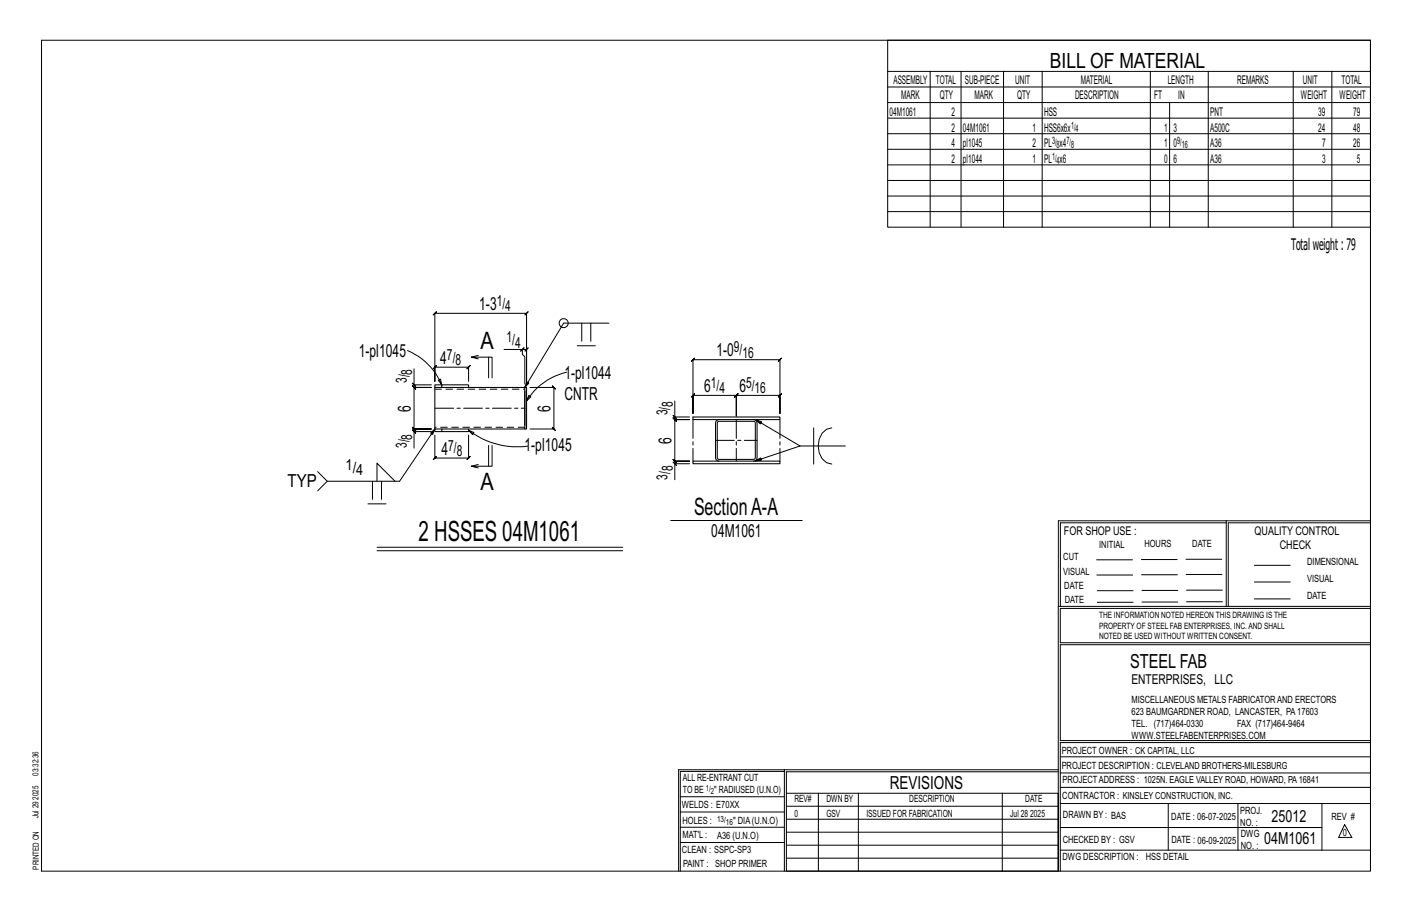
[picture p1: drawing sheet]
<svg xmlns="http://www.w3.org/2000/svg" width="432mm" height="279mm" viewBox="0 0 432 279" stroke-linecap="round" stroke-linejoin="round" font-family="sans-serif">
<defs><g id="words">
<text font-size="8.6" x="128" y="165.3">2 HSSES 04M1061</text>
<g font-size="7.3">
<text x="146.9" y="106.7">A</text>
<text x="146.9" y="149.7">A</text>
<text x="212.2" y="157.4">SectionA-A</text>
</g>
<text font-size="6.4" x="321.1" y="20.7">BILL OF MATERIAL</text>
<text font-size="5.9" x="345.6" y="204.1">STEEL FAB</text>
<g font-size="5.5">
<text x="146.6" y="94.8">1-3</text>
<text x="109.7" y="109.1">1-pl1045</text>
<text x="134.6" y="111.3">4</text>
<text x="219.1" y="109">1-0</text>
<text x="172.6" y="115.8">1-pl1044</text>
<text x="215.3" y="119.9">6</text>
<text x="226.1" y="119.9">6</text>
<text x="125.6" y="125.8" transform="rotate(-90 125.6 125.8)">6</text>
<text x="168.4" y="125.9" transform="rotate(-90 168.4 125.9)">6</text>
<text x="172.6" y="122.3">CNTR</text>
<text x="160.4" y="138">1-pl1045</text>
<text x="205.4" y="135.6" transform="rotate(-90 205.4 135.6)">6</text>
<text x="135" y="139">4</text>
<text x="87.9" y="148.9">TYP</text>
<text x="217.5" y="164.1">04M1061</text>
<text x="272.2" y="241.1">REVISIONS</text>
</g>
<g font-size="5.1">
<text x="388.9" y="251.3">25012</text>
<text x="386.6" y="258.1">04M1061</text>
</g>
<text font-size="4.9" x="394.8" y="76.4">Totalweight : 79</text>
<g font-size="4.7">
<text x="151.9" y="93.5">1/</text>
<text x="154.5" y="95.2">4</text>
<text x="154.9" y="104.6">1/</text>
<text x="157.5" y="106.2">4</text>
<text x="224.4" y="107.7">9/</text>
<text x="136.7" y="110">7/</text>
<text x="139.3" y="111.7">8</text>
<text x="227" y="109.4">16</text>
<text x="124.4" y="117.1" transform="rotate(-90 124.4 117.1)">3/</text>
<text x="126" y="114.5" transform="rotate(-90 126 114.5)">8</text>
<text x="217.4" y="118.6">1/</text>
<text x="228.2" y="118.6">5/</text>
<text x="205.8" y="124.3" transform="rotate(-90 205.8 124.3)">8</text>
<text x="220" y="120.3">4</text>
<text x="230.8" y="120.3">16</text>
<text x="204.1" y="126.9" transform="rotate(-90 204.1 126.9)">3/</text>
<text x="124.4" y="137" transform="rotate(-90 124.4 137)">3/</text>
<text x="126" y="134.4" transform="rotate(-90 126 134.4)">8</text>
<text x="137" y="137.8">7/</text>
<text x="105.7" y="143.6">1/</text>
<text x="139.7" y="139.4">8</text>
<text x="109" y="145.3">4</text>
<text x="204.1" y="146.6" transform="rotate(-90 204.1 146.6)">3/</text>
<text x="205.8" y="144" transform="rotate(-90 205.8 144)">8</text>
</g>
<text font-size="4.2" x="346" y="209.1">ENTERPRISES, LLC</text>
<g font-size="3.7">
<text x="273.2" y="25.6">ASSEMBLY</text>
<text x="286.2" y="25.6">TOTAL</text>
<text x="295.1" y="25.6">SUB-PIECE</text>
<text x="310.4" y="25.6">UNIT</text>
<text x="330.5" y="25.6">MATERIAL</text>
<text x="357.1" y="25.6">LENGTH</text>
<text x="378.3" y="25.6">REMARKS</text>
<text x="398.4" y="25.6">UNIT</text>
<text x="410.2" y="25.6">TOTAL</text>
<text x="272.1" y="35.5">04M1061</text>
<text x="275.6" y="30.4">MARK</text>
<text x="287.4" y="30.4">QTY</text>
<text x="290.9" y="35.5">2</text>
<text x="298" y="30.4">MARK</text>
<text x="311" y="30.4">QTY</text>
<text x="319.3" y="35.5">HSS</text>
<text x="328.7" y="30.4">DESCRIPTION</text>
<text x="353" y="30.4">FT</text>
<text x="360.3" y="30.4">IN</text>
<text x="370.1" y="35.5">PNT</text>
<text x="397.8" y="30.4">WEIGHT</text>
<text x="403.2" y="35.5">39</text>
<text x="409.6" y="30.4">WEIGHT</text>
<text x="413.8" y="35.5">79</text>
<text x="290.9" y="40.2">2</text>
<text x="294.5" y="40.2">04M1061</text>
<text x="315.8" y="40.2">1</text>
<text x="319.3" y="40.2">HSS6x6x</text>
<text x="356" y="40.2">1</text>
<text x="358.9" y="40.2">3</text>
<text x="370.1" y="40.2">A500C</text>
<text x="403.2" y="40.2">24</text>
<text x="413.8" y="40.2">48</text>
<text x="290.9" y="45">4</text>
<text x="294.5" y="45">pl1045</text>
<text x="315.8" y="45">2</text>
<text x="319.3" y="45">PL x4</text>
<text x="356" y="45">1</text>
<text x="358.9" y="45">0</text>
<text x="370.1" y="45">A36</text>
<text x="404.3" y="45">7</text>
<text x="413.8" y="45">26</text>
<text x="290.9" y="49.7">2</text>
<text x="294.5" y="49.7">pl1044</text>
<text x="315.8" y="49.7">1</text>
<text x="319.3" y="49.7">PL x6</text>
<text x="356" y="49.7">0</text>
<text x="358.9" y="49.7">6</text>
<text x="370.1" y="49.7">A36</text>
<text x="404.3" y="49.7">3</text>
<text x="415" y="49.7">5</text>
<text x="325.3" y="163.4">FOR SHOP USE :</text>
<text x="383.7" y="163.4">QUALITY CONTROL</text>
<text x="391.4" y="167.8">CHECK</text>
</g>
<g font-size="3.1">
<text x="327.5" y="39.4">1/</text>
<text x="328.9" y="40.5">4</text>
<text x="321.7" y="44.1">3/</text>
<text x="323.1" y="45.3">8</text>
<text x="326.1" y="44.1">7/</text>
<text x="327.5" y="45.3">8</text>
<text x="360" y="44.1">9/</text>
<text x="361.4" y="45.3">16</text>
<text x="321.7" y="48.9">1/</text>
<text x="323.1" y="50">4</text>
<text x="336.2" y="167.4">INITIAL</text>
<text x="350" y="167.1">HOURS</text>
<text x="364.6" y="167.2">DATE</text>
<text x="325.2" y="171.3">CUT</text>
<text x="399.8" y="172.8">DIMENSIONAL</text>
<text x="325.1" y="175.8">VISUAL</text>
<text x="399.8" y="177.9">VISUAL</text>
<text x="325.5" y="180">DATE</text>
<text x="325.7" y="184.4">DATE</text>
<text x="399.8" y="183.1">DATE</text>
<text x="346" y="215">MISCELLANEOUS METALS FABRICATORAND ERECTORS</text>
<text x="346" y="218.6">623 BAUMGARDNER ROAD, LANCASTER, PA17603</text>
<text x="346" y="225.8">WWW.STEELFABENTERPRISES.COM</text>
<text x="346" y="222.2">TEL. (717)464-0330</text>
<text x="378.3" y="222.2">FAX (717)464-9464</text>
<text x="324.7" y="230.5">PROJECT OWNER : CK CAPITAL, LLC</text>
<text x="208.8" y="238.8">ALL RE-ENTRANT CUT</text>
<text x="324.7" y="235.1">PROJECT DESCRIPTION : CLEVELAND BROTHERS-MILESBURG</text>
<text x="324.9" y="239.5">PROJECTADDRESS : 1025N. EAGLE VALLEY ROAD, HOWARD, PA16841</text>
<text x="208.8" y="242.5">TO BE</text>
<text x="218.4" y="242.5">&quot; RADIUSED (U.N.O)</text>
<text x="242.9" y="245.3">REV#</text>
<text x="252.7" y="245.3">DWN BY</text>
<text x="278.1" y="245.3">DESCRIPTION</text>
<text x="313.5" y="245.3">DATE</text>
<text x="324.9" y="244.2">CONTRACTOR : KINSLEY CONSTRUCTION, INC.</text>
<text x="208.5" y="247">WELDS : E70XX</text>
<text x="208.7" y="251.7">HOLES :</text>
<text x="224.2" y="251.8">&quot; DIA(U.N.O)</text>
<text x="242.9" y="249.9">0</text>
<text x="252.7" y="249.9">GSV</text>
<text x="264.9" y="249.9">ISSUED FOR FABRICATION</text>
<text x="309" y="249.9">Jul 28</text>
<text x="315" y="249.9">2025</text>
<text x="325.1" y="250">DRAWN BY : BAS</text>
<text x="358.2" y="250.5">DATE : 06-07-2025</text>
<text x="379.3" y="248.9">PROJ.</text>
<text x="407.2" y="250.5">REV #</text>
<text x="208.7" y="256.3">MAT'L :</text>
<text x="219.3" y="256.4">A36 (U.N.O)</text>
<text x="325" y="257.6">CHECKED BY : GSV</text>
<text x="358.3" y="257.7">DATE : 06-09-2025</text>
<text x="379.3" y="252.5">NO. :</text>
<text x="379.5" y="255.9">DWG</text>
<text x="410.6" y="255.5">0</text>
<text x="208.6" y="260.7">CLEAN : SSPC-SP3</text>
<text x="324.9" y="262.9">DWG DESCRIPTION :</text>
<text x="350.4" y="263">HSS DETAIL</text>
<text x="379.5" y="259.5">NO. :</text>
<text x="208.9" y="265">PAINT : SHOP PRIMER</text>
</g>
<g font-size="2.7">
<text x="336.1" y="189">THE INFORMATION NOTED HEREON THIS DRAWING IS THE</text>
<text x="336.1" y="195.4">NOTED BE USED WITHOUT WRITTEN CONSENT.</text>
<text x="336.1" y="192.2">PROPERTY OF STEEL FAB ENTERPRISES, INC.AND SHALL</text>
</g>
<g font-size="2.6">
<text x="215.9" y="241.8">1/</text>
<text x="217.4" y="242.7">2</text>
<text x="219.3" y="251.1">13/</text>
<text x="222" y="252.1">16</text>
</g>
<g font-size="2.5">
<text x="11.7" y="237.1" transform="rotate(-90 11.7 237.1)">03:32:36</text>
<text x="11.8" y="244.4" transform="rotate(-90 11.8 244.4)">2025</text>
<text x="11.8" y="250.1" transform="rotate(-90 11.8 250.1)">Jul 29</text>
<text x="11.9" y="265.8" transform="rotate(-90 11.9 265.8)">PRINTED ON</text>
</g>
</g></defs>
<g fill="none" stroke="#000" stroke-width=".31">
<path d="M12.7 12.3h406.4v254h-406.4zM271.5 12.3h147.6v57.2h-147.6zM271.5 21.8h147.6M271.5 26.6h147.6M271.5 31.4h147.6M271.5 36.1h147.6M284.5 21.8v47.7M293.9 21.8v47.7M306.9 21.8v47.7M318.7 21.8v47.7M351.8 21.8v47.7M357.7 31.4v38.1"/>
<path d="M369.5 21.8v47.7M395.5 21.8v47.7M407.3 21.8v47.7M271.5 40.9h147.6M271.5 45.6h147.6M271.5 50.4h147.6M271.5 55.2h147.6M271.5 59.9h147.6M271.5 64.7h147.6M177.9 98.8v5.5M180.7 98.8v5.5M186.2 98.8h-13.8l-11.9 19.6 .6-1.7 .6 .4-1.2 1.3"/>
<path d="M124.6 107.2a19.4 19.4 0 0 1 10.5 10.4M126.1 117.1l1 1zM126.6 117.6v.8l-.5-.5 1 1-.5-.5h5.3h-5.3l-.5-.5 1 1-.5-.5v12.7l-.5-.5 1 1-.5-.5h5.3h-5.3l-.5-.5 1 1-.5-.5v.8M126.6 112.8v4.8h5.3M134 116.2l.7-.3 .4 1.7zM146.2 109.7l-2.1-.5h6.4v6.3M146.2 108.7l-2.1 .5M149.4 109.2v6.3M154.1 106.8h5.6v1.5l.8 .8v8.3M159.2 107.3l1-1zM159.7 106.8h1.3l-.5 .5 1-1-.5 .5v10.6v-21.6l.5-.5-1 1 .5-.5h-28l.5-.5-1 1 .5-.5v20.8v-4.4l-.5 .5 1-1-.5 .5h10.3l-.5 .5 1-1-.5 .5v4.4M162.1 118.4h7.3l-.5-.5 1 1-.5-.5v12.7l-.5-.5 1 1-.5-.5h-7.3"/>
<path d="M173.3 113.8a19.7 19.7 0 0 0-12.3 8.7M176.5 105.7h5.6M212.4 109.5l-.5 .5h26.6l-.5 .5 1-1-.5 .5v16.4v-5.5l.5-.5-1 1 .5-.5h-13.3l.5-.5-1 1 .5-.5v6.3v-6.3l.5-.5-1 1 .5-.5h-13.3l.5-.5-1 1 .5-.5v5.5v-16.4l-.5 .5zM126.1 131.4l1 1zM131.9 131.9h-5.3v5.1M133 133v7l-.5 .5 1-1-.5 .5h10.3l-.5 .5 1-1-.5 .5v-7M133 131.1l-1.3 1.3 .6 .4 .7-1.7-10.8 16h-22.1l-3-2.9M143.3 131.5l1.6 .7-.4 .6zM143.3 131.5a24.4 24.4 0 0 0 18 4.9M149.4 136.2v6.3M150.5 136.2v6.3h-6.4l2.1 .5M161.7 120.9l.6 .4-1.3 1.2z"/>
<path d="M205.9 127l1 1zM206.4 127.5v.8l-.5-.5 1 1-.5-.5h4.5h-4.5l-.5-.5 1 1-.5-.5v12.7l-.5-.5 1 1-.5-.5h4.5h-4.5l-.5-.5 1 1-.5-.5v.8M206.4 122.6v4.9h4.5M231.2 128.4l1.3 1.2 .4-.7-1.7-.5 13.5 7.9-13.7 4.6 1.6-.9 .2 .7-1.8 .2M244.7 136.3h13.8M248.8 130.8v11.1M254.4 130.8a5 5 0 0 0-4.2 5.5 5 5 0 0 0 4.2 5.6M100.1 147.1l-3 2.9M112.5 154h5.5M113.9 147.1v5.5M115.3 147.1v-5.5l5.5 5.5M116.7 147.1v5.5"/>
<path d="M146.2 142l-2.1 .5M205.1 159.1h40.2M205.9 141.3l1 1zM210.9 141.8h-4.5v4.8M375 159.8h-50.7v25.6M375 159.2h-51.3l-.1 107.1M419.1 159.2h-44.1v26.2M419.1 159.8h-43.5v25.6M115.3 167.3h75.1M115.3 168.4h75.1M335.4 171.1h10.9M335.4 175.8h11"/>
<path d="M349 171h11M349.1 175.7h11M362.7 171h10.9M362.7 175.6h11M383.6 172.8h11M383.6 177.9h11M323.7 185.4h95.4M335.5 184.1h11M335.5 180.6h11M349.2 184h11M349.2 180.5h11M362.9 180.4h10.9"/>
<path d="M362.9 184h10.9M383.6 183.1h11M419.1 186h-94.9v10.5h94.9M419.1 197.1h-94.9v29.3h94.9v.6h-94.9v39.3M239.9 235.8h-31.9v30.5M239.9 235.3h-32.4v31M323.6 235.3h-83.7v31M323.6 235.9h-83.1v6.6M324.2 236.3h94.9M324.2 231.4h94.9M208 252.9h31.9M208 257.5h31.9"/>
<path d="M208 243.6h31.9M208 248.2h31.9M240.5 242.5h83.1v23.8h-83.1zM240.5 258.4h83.1M240.5 254.4h83.1M240.5 250.4h83.1M240.5 246.5h83.1M250.3 242.5v23.8M262.5 242.5v23.8M306.5 242.5v23.8M324.2 253h80.1M324.2 245.6h94.9"/>
<path d="M324.2 259.9h94.9M324.2 240.7h94.9M357.3 245.6v14.3M378.6 245.6v14.3M404.3 245.6v14.3M411.2 252.1l2.2 3.9h-4zM240.5 262.3h83.1"/>
<circle cx="172.4" cy="98.8" r="1.38"/>
</g>
<path d="M133 118.4v12.7M135.1 117.6h8.2v.8h-8.2zM135.1 117.6h-2.1v.8h2.1M143.3 118.4h17.7v12.7h-.5M160.5 118.4v12.7h-17.2M160.5 119.5v10.6M135.1 131.1h8.2v.8h-8.2zM135.1 131.1h-2.1v.8h2.1M219.1 128.6l.8-.3h10.6a1.06 1.06 0 0 1 1 1v10.6a1.06 1.06 0 0 1-1 1.1h-10.6a1.06 1.06 0 0 1-1.1-1.1v-10.6zM219.5 128.9l.4-.1 10.9 .1 .2 .4-.2 11-.3 .1-11-.1-.2-.4zM219.9 128.3h-8v-.8h26.6v.8h-8M219.9 141h-8v.8h26.6v-.8h-8" fill="none" stroke="#000" stroke-width=".32"/>
<path d="M133 119h27.5M160.5 130.6h-27.5" fill="none" stroke="#000" stroke-width=".31" stroke-dasharray="2 1.4"/>
<path d="M133 124.8h27.5M211.9 128.3v12.7M218.8 134.6h12.7M225.2 128.3v12.7M238.5 128.3v12.7" fill="none" stroke="#000" stroke-width=".31" stroke-dasharray="5.8 1 1 1"/>
<use href="#words"/>
</svg>
